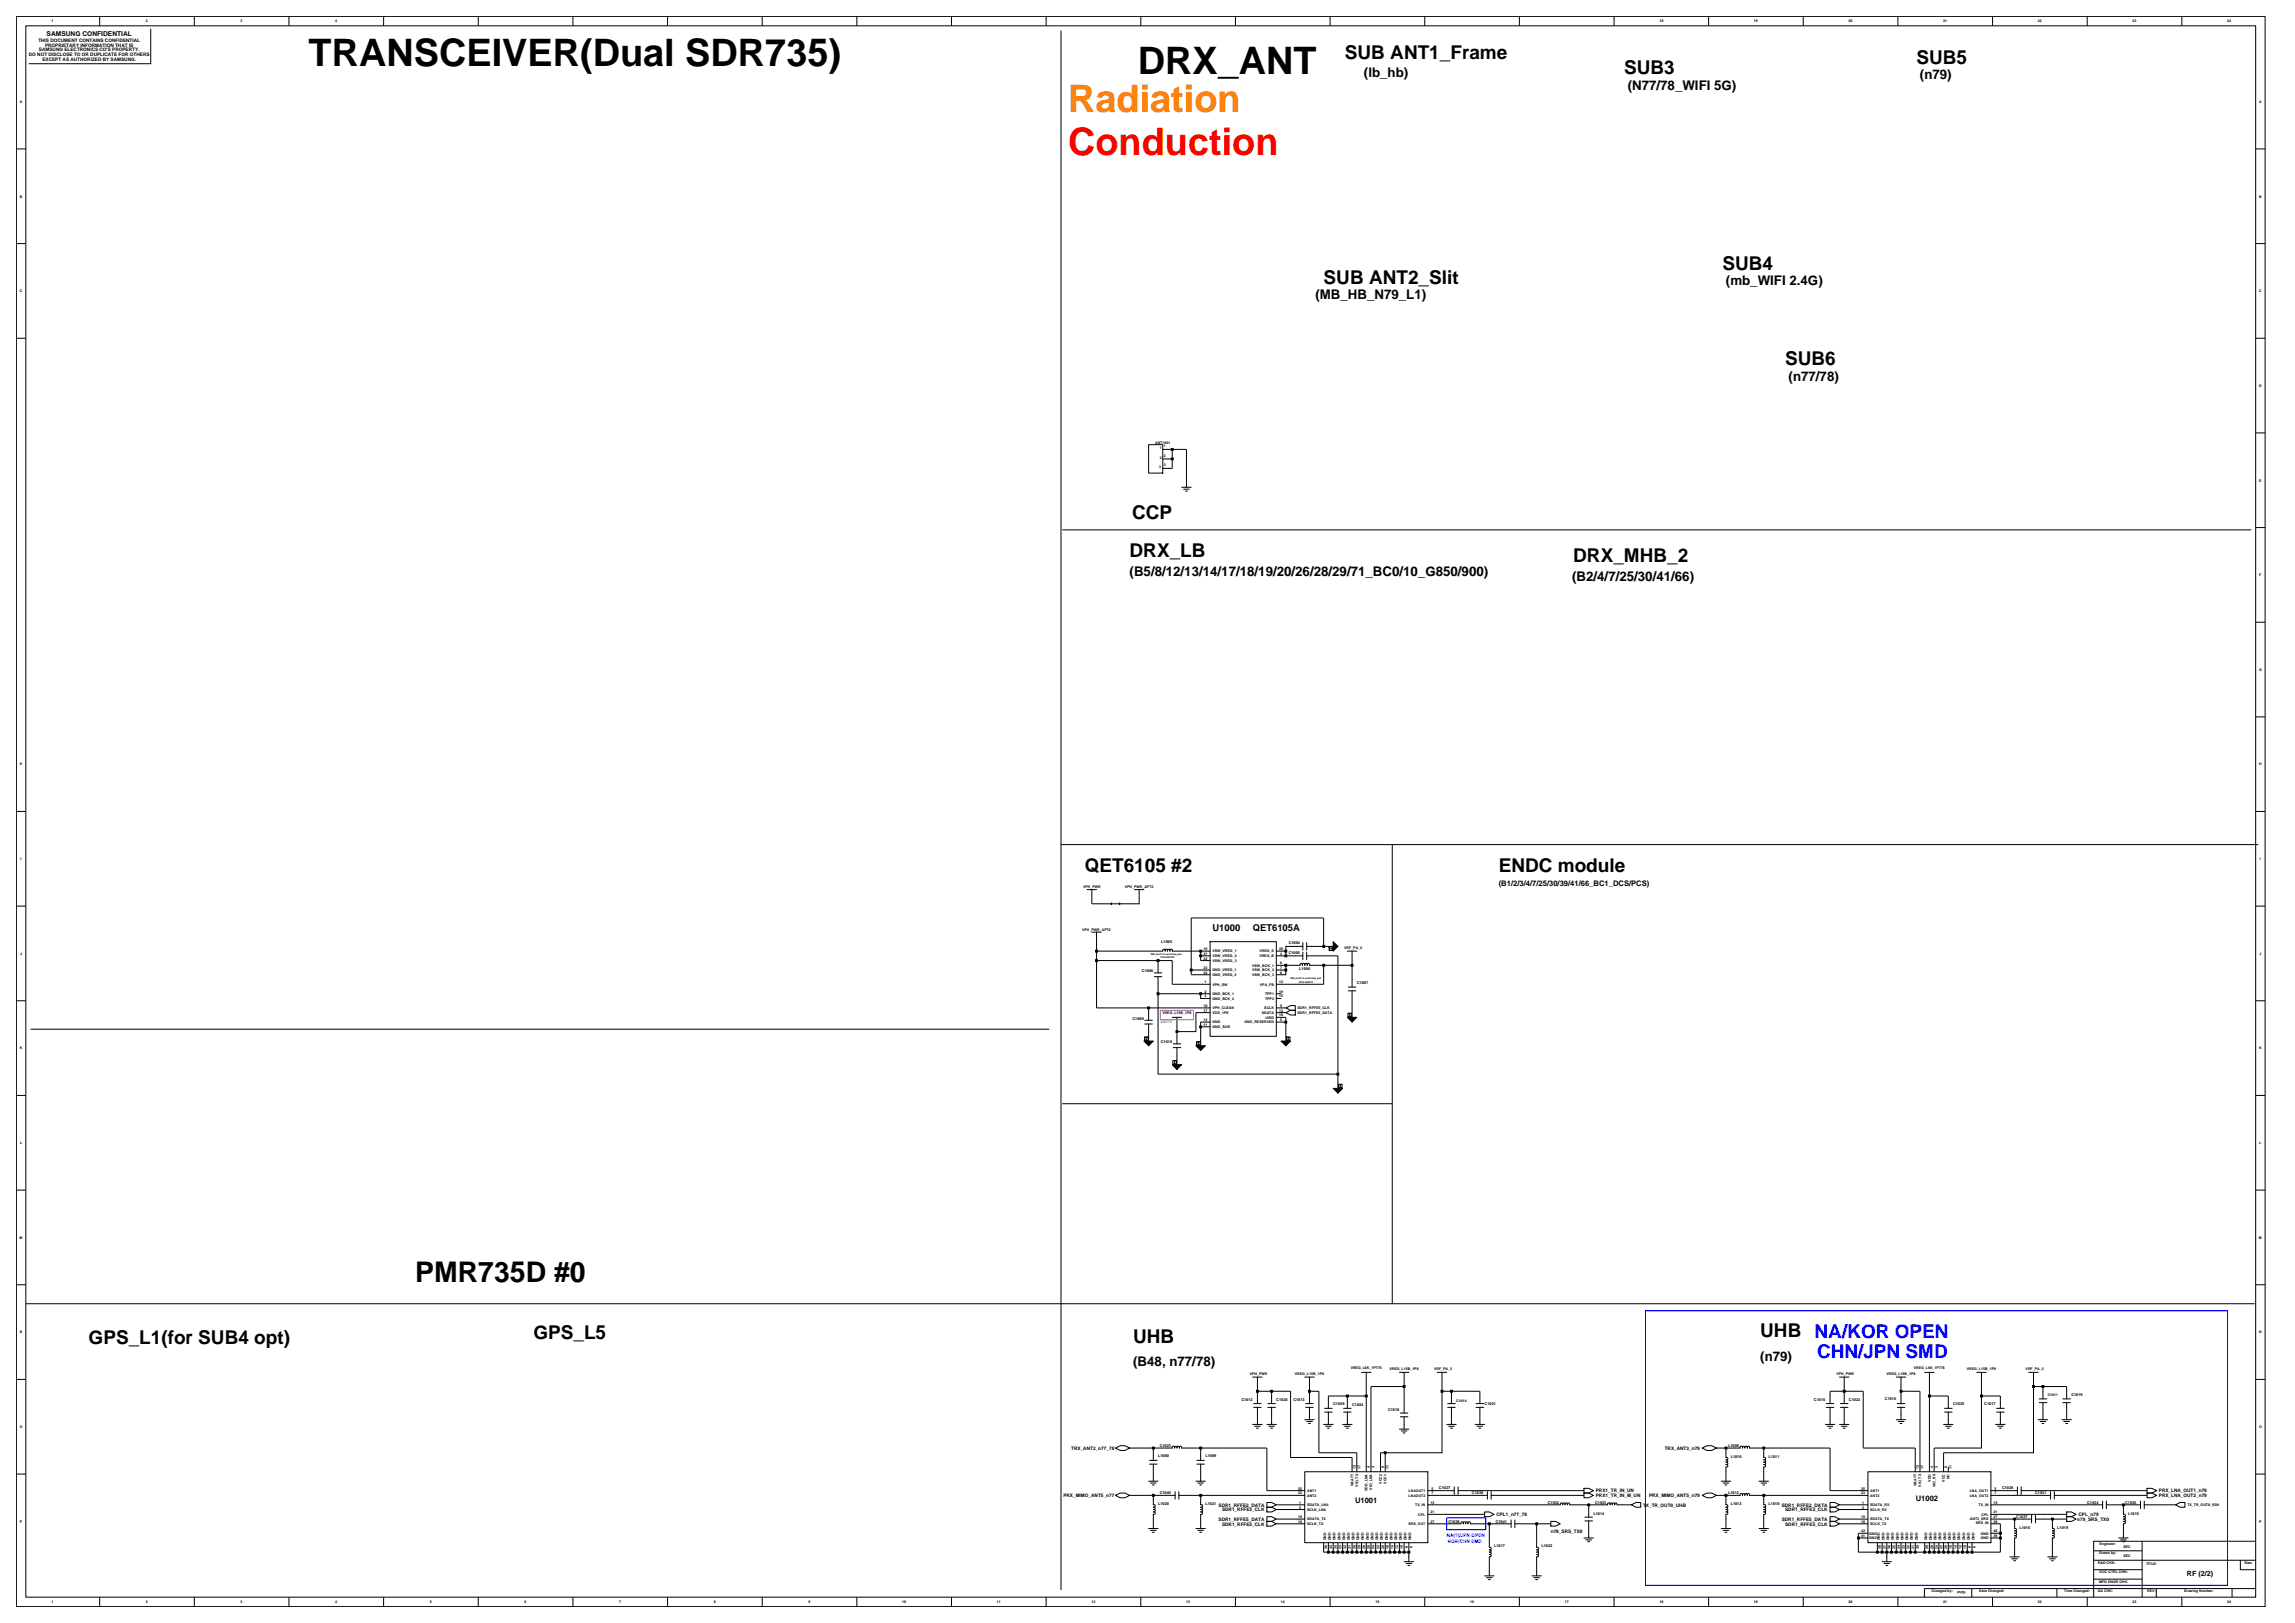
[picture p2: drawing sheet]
<svg xmlns="http://www.w3.org/2000/svg" width="420mm" height="297mm" viewBox="0 0 420 297" stroke-linecap="round" stroke-linejoin="round" font-family="sans-serif">
<defs><g id="words">
<g font-size="6.9">
<text x="56.5" y="12.1">TRANSCEIVER(Dual SDR735)</text>
<text x="208.2" y="13.6">DRX_ANT</text>
</g>
<text font-size="6.9" fill="#ff7f00" x="195.5" y="20.5">Radiation</text>
<text font-size="6.9" fill="#f00" x="195.5" y="28.3">Conduction</text>
<text font-size="5.2" x="76" y="234.7">PMR735D #0</text>
<g font-size="3.5">
<text x="246.1" y="10.8">SUB ANT1_Frame</text>
<text x="350.7" y="11.7">SUB5</text>
<text x="297.2" y="13.6">SUB3</text>
<text x="242.2" y="51.9">SUB ANT2_Slit</text>
<text x="315.2" y="49.3">SUB4</text>
<text x="326.7" y="66.9">SUB6</text>
<text x="207.2" y="95">CCP</text>
<text x="206.7" y="101.9">DRX_LB</text>
<text x="287.9" y="102.8">DRX_MHB_2</text>
<text x="198.5" y="159.5">QET6105 #2</text>
<text x="274.3" y="159.5">ENDC module</text>
<text x="16.2" y="245.9">GPS_L1(for SUB4 opt)</text>
<text x="97.6" y="245.1">GPS_L5</text>
<text x="207.4" y="245.7">UHB</text>
<text x="322.1" y="244.6">UHB NA/KOR OPEN</text>
</g>
<text font-size="3.5" fill="#00f" x="332.5" y="248.5">CHN/JPN SMD</text>
<g font-size="2.4">
<text x="249.6" y="14">(lb_hb)</text>
<text x="297.9" y="16.4">(N77/78_WIFI 5G)</text>
<text x="351.4" y="14.5">(n79)</text>
<text x="315.9" y="52.1">(mb_WIFI 2.4G)</text>
<text x="240.7" y="54.8">(MB_HB_N79_L1)</text>
<text x="327.3" y="69.7">(n77/78)</text>
<text x="206.7" y="105.4">(B5/8/12/13/14/17/18/19/20/26/28/29/71_BC0/10_G850/900)</text>
<text x="287.7" y="106.3">(B2/4/7/25/30/41/66)</text>
<text x="207.4" y="250">(B48, n77/78)</text>
<text x="322.1" y="249">(n79)</text>
</g>
<g font-size="1.7">
<text x="221.9" y="170.3">U1000</text>
<text x="229.3" y="170.3">QET6105A</text>
</g>
<g font-size="1.4">
<text x="274.3" y="162.1">(B1/2/3/4/7/25/30/39/41/66_BC1_DCS/PCS)</text>
<text x="248" y="275">U1001</text>
<text x="350.6" y="274.6">U1002</text>
</g>
<text font-size="1.3" x="400.2" y="288.4">RF (2/2)</text>
<text font-size="1.2" x="8.5" y="6.6">SAMSUNG CONFIDENTIAL</text>
<g font-size=".9">
<text x="5.3" y="10.2">DO NOT DISCLOSE TO OR DUPLICATE FOR OTHERS</text>
<text x="7" y="7.6">THIS DOCUMENT CONTAINS CONFIDENTIAL</text>
<text x="7.1" y="9.4">SAMSUNG ELECTRONICS CO'S PROPERTY.</text>
<text x="7.8" y="11.1">EXCEPT AS AUTHORIZED BY SAMSUNG.</text>
<text x="8.2" y="8.5">PROPRIETARY INFORMATION THAT IS</text>
<text x="196" y="265.3">TRX_ANT2_n77_78</text>
<text x="304.7" y="265.3">TRX_ANT3_n79</text>
<text x="194.6" y="273.9">PRX_MIMO_ANT5_n77</text>
<text x="223" y="275.7">SDR1_RFFE2_DATA</text>
<text x="292" y="273.9">PRX1_TR_IN_M_UN</text>
<text x="292" y="273.1">PRX1_TR_IN_UN</text>
<text x="300.7" y="275.7">TX_TR_OUT0_UHB</text>
<text x="301.8" y="273.9">PRX_MIMO_ANT5_n79</text>
<text x="326.1" y="275.7">SDR1_RFFE2_DATA</text>
<text x="395.1" y="273.9">PRX_LNA_OUT2_n79</text>
<text x="395.1" y="273.1">PRX_LNA_OUT1_n79</text>
<text x="223" y="278.3">SDR1_RFFE5_DATA</text>
<text x="223.6" y="279.1">SDR1_RFFE5_CLK</text>
<text x="223.6" y="276.5">SDR1_RFFE2_CLK</text>
<text x="273.8" y="277.4">CPL1_n77_78</text>
<text x="283.8" y="280.4">n78_SRS_TX0</text>
<text x="326.1" y="278.3">SDR1_RFFE5_DATA</text>
<text x="326.7" y="279.1">SDR1_RFFE5_CLK</text>
<text x="326.7" y="276.5">SDR1_RFFE2_CLK</text>
<text x="380.2" y="278.3">n79_SRS_TX0</text>
<text x="380.4" y="277.4">CPL_n79</text>
</g>
<g font-size=".9" fill="#00f">
<text x="264.8" y="281.2">NA(?)/JPN OPEN</text>
<text x="265" y="282.3">KOR/CHN SMD</text>
</g>
<g font-size=".7">
<text x="9.4" y="4.1">1</text>
<text x="26.7" y="4.1">2</text>
<text x="44" y="4.1">3</text>
<text x="61.4" y="4.1">4</text>
<text x="303.7" y="4.1">18</text>
<text x="321" y="4.1">19</text>
<text x="338.3" y="4.1">20</text>
<text x="355.6" y="4.1">21</text>
<text x="372.9" y="4.1">22</text>
<text x="390.3" y="4.1">23</text>
<text x="407.6" y="4.1">24</text>
<text x="3.6" y="18.8">A</text>
<text x="413.4" y="18.8">A</text>
<text x="3.6" y="36.1">B</text>
<text x="413.4" y="36.1">B</text>
<text x="3.6" y="53.5">C</text>
<text x="413.4" y="53.5">C</text>
<text x="413.4" y="70.8">D</text>
<text x="211.4" y="81.2">ANT1001</text>
<text x="212.3" y="82.2">1</text>
<text x="212.3" y="83.9">2</text>
<text x="213" y="81.8">1</text>
<text x="213" y="83.6">2</text>
<text x="212.1" y="85.6">3</text>
<text x="213" y="85.3">3</text>
<text x="413.4" y="88.1">E</text>
<text x="413.5" y="105.4">F</text>
<text x="413.4" y="122.8">G</text>
<text x="3.6" y="140.1">H</text>
<text x="413.4" y="140.1">H</text>
<text x="3.8" y="157.4">I</text>
<text x="413.6" y="157.4">I</text>
<text x="198.2" y="162.5">VPH_PWR</text>
<text x="205.8" y="162.5">VPH_PWR_APT2</text>
<text x="198" y="170.3">VPH_PWR_APT2</text>
<text x="212.5" y="172.5">L1005</text>
<text x="220.2" y="173.8">16</text>
<text x="234.1" y="173.8">20</text>
<text x="235.8" y="172.8">C1004</text>
<text x="246" y="173.6">VRF_PA_2</text>
<text x="3.7" y="174.7">J</text>
<text x="209" y="177.9">C1006</text>
<text x="220.2" y="177.3">23</text>
<text x="220.2" y="178.2">24</text>
<text x="220.2" y="174.7">21</text>
<text x="220.2" y="175.6">22</text>
<text x="220.4" y="179.9">1</text>
<text x="221.9" y="177.7">GND_VREG_1</text>
<text x="221.9" y="178.6">GND_VREG_2</text>
<text x="221.9" y="174.3">VSW_VREG_1</text>
<text x="221.9" y="175.1">VSW_VREG_2</text>
<text x="221.9" y="176">VSW_VREG_3</text>
<text x="229.2" y="176.9">VSW_BCK_1</text>
<text x="229.2" y="177.7">VSW_BCK_2</text>
<text x="229.2" y="178.6">VSW_BCK_3</text>
<text x="230.5" y="175.1">VREG_B</text>
<text x="230.5" y="174.3">VREG_S</text>
<text x="234.1" y="179.9">12</text>
<text x="234.3" y="174.7">4</text>
<text x="234.3" y="176.4">6</text>
<text x="234.3" y="177.3">7</text>
<text x="234.3" y="178.2">8</text>
<text x="235.8" y="174.5">C1005</text>
<text x="237.8" y="177.6">L1006</text>
<text x="413.5" y="174.7">J</text>
<text x="212.7" y="185.5">VREG_L15B_1P8</text>
<text x="220.2" y="185.1">17</text>
<text x="220.2" y="184.2">10</text>
<text x="220.4" y="182.5">3</text>
<text x="220.4" y="181.6">2</text>
<text x="221.9" y="182.9">GND_BCK_2</text>
<text x="221.9" y="185.5">VDD_1P8</text>
<text x="221.9" y="182.1">GND_BCK_1</text>
<text x="221.9" y="180.3">VPH_SW</text>
<text x="221.9" y="184.7">VPH_CLEAN</text>
<text x="230.6" y="180.3">VPA_FB</text>
<text x="230.9" y="185.5">SDATA</text>
<text x="231.4" y="184.7">SCLK</text>
<text x="231.5" y="182.1">TPP1</text>
<text x="231.5" y="182.9">TPP2</text>
<text x="234.1" y="186">18</text>
<text x="234.1" y="181.6">19</text>
<text x="234.1" y="185.1">14</text>
<text x="234.1" y="182.5">15</text>
<text x="234.3" y="184.2">9</text>
<text x="237.5" y="184.7">SDR1_RFFE5_CLK</text>
<text x="237.5" y="185.5">SDR1_RFFE5_DATA</text>
<text x="248.3" y="180.1">C1007</text>
<text x="207.3" y="186.6">C1009</text>
<text x="212.4" y="190.9">C1010</text>
<text x="220.2" y="187.7">11</text>
<text x="220.2" y="186.8">13</text>
<text x="221.9" y="188.1">GND_SUB</text>
<text x="221.9" y="187.3">GND</text>
<text x="227.7" y="187.3">GND_RESERVED</text>
<text x="231.6" y="186.4">USID</text>
<text x="234.3" y="186.8">5</text>
<text x="3.6" y="192">K</text>
<text x="413.4" y="192">K</text>
<text x="3.7" y="209.3">L</text>
<text x="413.5" y="209.3">L</text>
<text x="3.6" y="226.7">M</text>
<text x="413.4" y="226.7">M</text>
<text x="3.6" y="244">N</text>
<text x="413.4" y="244">N</text>
<text x="228.7" y="251.6">VPH_PWR</text>
<text x="237" y="251.6">VREG_L15B_1P8</text>
<text x="247.2" y="250.5">VREG_L6K_1P776</text>
<text x="254.3" y="250.7">VREG_L15B_1P8</text>
<text x="262.5" y="250.7">VRF_PA_2</text>
<text x="336.1" y="251.6">VPH_PWR</text>
<text x="345.2" y="251.6">VREG_L15B_1P8</text>
<text x="350.2" y="250.5">VREG_L6K_1P776</text>
<text x="360" y="250.7">VREG_L15B_1P8</text>
<text x="370.7" y="250.7">VRF_PA_2</text>
<text x="227.2" y="256.3">C1012</text>
<text x="233.6" y="256.4">C1020</text>
<text x="236.7" y="256.4">C1013</text>
<text x="244" y="257.2">C1039</text>
<text x="247.4" y="257.3">C1024</text>
<text x="266.5" y="256.6">C1014</text>
<text x="271.7" y="257.2">C1021</text>
<text x="332" y="256.3">C1015</text>
<text x="338.4" y="256.3">C1022</text>
<text x="344.9" y="256.1">C1016</text>
<text x="357.4" y="257.2">C1025</text>
<text x="363.1" y="257.2">C1017</text>
<text x="374.7" y="255.4">C1011</text>
<text x="379.1" y="255.4">C1019</text>
<text x="3.6" y="261.3">O</text>
<text x="254" y="258.1">C1018</text>
<text x="413.4" y="261.3">O</text>
<text x="211.9" y="266.7">L1000</text>
<text x="212.2" y="264.8">C1023</text>
<text x="220.6" y="266.7">L1009</text>
<text x="248.1" y="268.8" transform="rotate(-90 248.1 268.8)">13</text>
<text x="249" y="268.8" transform="rotate(-90 249 268.8)">17</text>
<text x="250.7" y="268.6" transform="rotate(-90 250.7 268.6)">4</text>
<text x="251.6" y="268.6" transform="rotate(-90 251.6 268.6)">3</text>
<text x="253.3" y="268.6" transform="rotate(-90 253.3 268.6)">9</text>
<text x="254.2" y="268.8" transform="rotate(-90 254.2 268.8)">11</text>
<text x="316.2" y="264.8">L1008</text>
<text x="316.7" y="266.8">L1010</text>
<text x="323.7" y="266.8">L1011</text>
<text x="351.2" y="268.8" transform="rotate(-90 351.2 268.8)">13</text>
<text x="352" y="268.8" transform="rotate(-90 352 268.8)">17</text>
<text x="353.8" y="268.6" transform="rotate(-90 353.8 268.6)">4</text>
<text x="354.6" y="268.6" transform="rotate(-90 354.6 268.6)">3</text>
<text x="356.4" y="268.6" transform="rotate(-90 356.4 268.6)">9</text>
<text x="357.2" y="268.8" transform="rotate(-90 357.2 268.8)">11</text>
<text x="211.9" y="275.4">L1020</text>
<text x="212.2" y="273.4">C1040</text>
<text x="220.6" y="275.4">L1021</text>
<text x="237.6" y="272.6">25</text>
<text x="237.6" y="273.4">23</text>
<text x="237.7" y="275.2">1</text>
<text x="239.2" y="273.9">ANT2</text>
<text x="239.2" y="273">ANT1</text>
<text x="239.2" y="275.6">SDATA_LNA</text>
<text x="247.7" y="271.9" transform="rotate(-90 247.7 271.9)">VBATT</text>
<text x="248.5" y="272.1" transform="rotate(-90 248.5 272.1)">VIO_TX</text>
<text x="250.3" y="272.8" transform="rotate(-90 250.3 272.8)">VDD_LNA</text>
<text x="251.1" y="272.6" transform="rotate(-90 251.1 272.6)">VIO_LNA</text>
<text x="252.9" y="271.5" transform="rotate(-90 252.9 271.5)">VCC2</text>
<text x="253.7" y="271.5" transform="rotate(-90 253.7 271.5)">VCC1</text>
<text x="257.8" y="273">LNAOUT1</text>
<text x="257.8" y="273.9">LNAOUT2</text>
<text x="259" y="275.6">TX_IN</text>
<text x="261.8" y="275.2">15</text>
<text x="262" y="272.6">5</text>
<text x="262" y="273.4">7</text>
<text x="263.3" y="272.6">C1027</text>
<text x="269.4" y="273.4">C1030</text>
<text x="283.2" y="275.1">C1032</text>
<text x="291.9" y="275.1">C1033</text>
<text x="316.2" y="273.4">L1012</text>
<text x="316.7" y="275.4">L1013</text>
<text x="323.7" y="275.4">L1018</text>
<text x="340.6" y="272.6">25</text>
<text x="340.6" y="273.4">23</text>
<text x="340.8" y="275.2">1</text>
<text x="342.3" y="273.9">ANT2</text>
<text x="342.3" y="273">ANT1</text>
<text x="342.3" y="275.6">SDATA_RX</text>
<text x="350.7" y="271.9" transform="rotate(-90 350.7 271.9)">VBATT</text>
<text x="351.6" y="272.1" transform="rotate(-90 351.6 272.1)">VIO_TX</text>
<text x="353.3" y="271.1" transform="rotate(-90 353.3 271.1)">VDD</text>
<text x="354.2" y="272.1" transform="rotate(-90 354.2 272.1)">VIO_RX</text>
<text x="355.9" y="271.1" transform="rotate(-90 355.9 271.1)">VCC</text>
<text x="356.8" y="270.7" transform="rotate(-90 356.8 270.7)">NC</text>
<text x="360.5" y="273">LNA_OUT1</text>
<text x="360.5" y="273.9">LNA_OUT2</text>
<text x="362.1" y="275.6">TX_IN</text>
<text x="364.9" y="275.2">15</text>
<text x="365" y="272.6">5</text>
<text x="365" y="273.4">7</text>
<text x="366.4" y="272.6">C1028</text>
<text x="372.4" y="273.4">C1031</text>
<text x="382" y="275.1">C1034</text>
<text x="388.9" y="275.1">C1035</text>
<text x="400.3" y="275.6">TX_TR_OUT0_5GH</text>
<text x="3.6" y="278.6">P</text>
<text x="237.6" y="278.6">18</text>
<text x="237.6" y="277.8">19</text>
<text x="237.7" y="276">2</text>
<text x="239.2" y="278.2">SDATA_TX</text>
<text x="239.2" y="276.5">SCLK_LNA</text>
<text x="239.2" y="279.1">SCLK_TX</text>
<text x="242.7" y="281.9" transform="rotate(-90 242.7 281.9)">GND</text>
<text x="243.6" y="281.9" transform="rotate(-90 243.6 281.9)">GND</text>
<text x="244.4" y="281.9" transform="rotate(-90 244.4 281.9)">GND</text>
<text x="245.3" y="281.9" transform="rotate(-90 245.3 281.9)">GND</text>
<text x="246.2" y="281.9" transform="rotate(-90 246.2 281.9)">GND</text>
<text x="247" y="281.9" transform="rotate(-90 247 281.9)">GND</text>
<text x="247.9" y="281.9" transform="rotate(-90 247.9 281.9)">GND</text>
<text x="248.7" y="281.9" transform="rotate(-90 248.7 281.9)">GND</text>
<text x="249.6" y="281.9" transform="rotate(-90 249.6 281.9)">GND</text>
<text x="250.5" y="281.9" transform="rotate(-90 250.5 281.9)">GND</text>
<text x="251.4" y="281.9" transform="rotate(-90 251.4 281.9)">GND</text>
<text x="252.2" y="281.9" transform="rotate(-90 252.2 281.9)">GND</text>
<text x="253.1" y="281.9" transform="rotate(-90 253.1 281.9)">GND</text>
<text x="254" y="281.9" transform="rotate(-90 254 281.9)">GND</text>
<text x="254.8" y="281.9" transform="rotate(-90 254.8 281.9)">GND</text>
<text x="255.7" y="281.9" transform="rotate(-90 255.7 281.9)">GND</text>
<text x="256.5" y="281.9" transform="rotate(-90 256.5 281.9)">GND</text>
<text x="257.4" y="281.9" transform="rotate(-90 257.4 281.9)">GND</text>
<text x="257.8" y="279.1">SRS_OUT</text>
<text x="258.3" y="281.9" transform="rotate(-90 258.3 281.9)">GND</text>
<text x="259.6" y="277.3">CPL</text>
<text x="261.8" y="278.6">27</text>
<text x="261.8" y="276.9">21</text>
<text x="265.1" y="278.6">C1038</text>
<text x="273.7" y="278.6">C1041</text>
<text x="291.6" y="277.2">L1014</text>
<text x="340.6" y="281.2">41</text>
<text x="340.6" y="280.4">42</text>
<text x="340.6" y="278.6">18</text>
<text x="340.6" y="277.8">19</text>
<text x="340.8" y="276">2</text>
<text x="342.1" y="281.7">GND</text>
<text x="342.1" y="280.8">GND</text>
<text x="342.3" y="278.2">SDATA_TX</text>
<text x="342.3" y="276.5">SCLK_RX</text>
<text x="342.3" y="279.1">SCLK_TX</text>
<text x="344" y="281.9" transform="rotate(-90 344 281.9)">GND</text>
<text x="344.9" y="281.9" transform="rotate(-90 344.9 281.9)">GND</text>
<text x="345.7" y="281.9" transform="rotate(-90 345.7 281.9)">GND</text>
<text x="346.6" y="281.9" transform="rotate(-90 346.6 281.9)">GND</text>
<text x="347.5" y="281.9" transform="rotate(-90 347.5 281.9)">GND</text>
<text x="348.4" y="281.9" transform="rotate(-90 348.4 281.9)">GND</text>
<text x="349.2" y="281.9" transform="rotate(-90 349.2 281.9)">GND</text>
<text x="350.1" y="281.9" transform="rotate(-90 350.1 281.9)">GND</text>
<text x="350.9" y="281.9" transform="rotate(-90 350.9 281.9)">GND</text>
<text x="352.7" y="281.9" transform="rotate(-90 352.7 281.9)">GND</text>
<text x="353.5" y="281.9" transform="rotate(-90 353.5 281.9)">GND</text>
<text x="354.4" y="281.9" transform="rotate(-90 354.4 281.9)">GND</text>
<text x="355.3" y="281.9" transform="rotate(-90 355.3 281.9)">GND</text>
<text x="356.1" y="281.9" transform="rotate(-90 356.1 281.9)">GND</text>
<text x="357" y="281.9" transform="rotate(-90 357 281.9)">GND</text>
<text x="357.9" y="281.9" transform="rotate(-90 357.9 281.9)">GND</text>
<text x="358.7" y="281.9" transform="rotate(-90 358.7 281.9)">GND</text>
<text x="359.6" y="281.9" transform="rotate(-90 359.6 281.9)">GND</text>
<text x="360.5" y="281.9" transform="rotate(-90 360.5 281.9)">GND</text>
<text x="360.5" y="278.2">ANT3_SRS</text>
<text x="361.3" y="281.9" transform="rotate(-90 361.3 281.9)">GND</text>
<text x="361.6" y="278.8">SRS_IN</text>
<text x="362.5" y="280.8">GND</text>
<text x="362.5" y="281.7">GND</text>
<text x="362.6" y="277.3">CPL</text>
<text x="364.9" y="280.4">40</text>
<text x="364.9" y="281.2">39</text>
<text x="364.9" y="277.8">27</text>
<text x="364.9" y="278.6">29</text>
<text x="364.9" y="276.9">21</text>
<text x="369" y="277.7">C1037</text>
<text x="369.6" y="279.7">L1016</text>
<text x="376.5" y="279.7">L1019</text>
<text x="389.5" y="277.2">L1015</text>
<text x="413.4" y="278.6">P</text>
<text x="242.9" y="283.5" transform="rotate(-90 242.9 283.5)">36</text>
<text x="243.8" y="283.5" transform="rotate(-90 243.8 283.5)">35</text>
<text x="244.6" y="283.5" transform="rotate(-90 244.6 283.5)">34</text>
<text x="245.5" y="283.5" transform="rotate(-90 245.5 283.5)">33</text>
<text x="246.4" y="283.5" transform="rotate(-90 246.4 283.5)">32</text>
<text x="247.2" y="283.5" transform="rotate(-90 247.2 283.5)">31</text>
<text x="248.1" y="283.5" transform="rotate(-90 248.1 283.5)">30</text>
<text x="249" y="283.5" transform="rotate(-90 249 283.5)">29</text>
<text x="249.8" y="283.5" transform="rotate(-90 249.8 283.5)">28</text>
<text x="250.7" y="283.5" transform="rotate(-90 250.7 283.5)">26</text>
<text x="251.6" y="283.5" transform="rotate(-90 251.6 283.5)">24</text>
<text x="252.4" y="283.5" transform="rotate(-90 252.4 283.5)">22</text>
<text x="253.3" y="283.5" transform="rotate(-90 253.3 283.5)">20</text>
<text x="254.2" y="283.5" transform="rotate(-90 254.2 283.5)">16</text>
<text x="255" y="283.5" transform="rotate(-90 255 283.5)">14</text>
<text x="255.9" y="283.5" transform="rotate(-90 255.9 283.5)">12</text>
<text x="256.8" y="283.5" transform="rotate(-90 256.8 283.5)">10</text>
<text x="257.6" y="283.3" transform="rotate(-90 257.6 283.3)">8</text>
<text x="258.5" y="283.3" transform="rotate(-90 258.5 283.3)">6</text>
<text x="273.4" y="283.2">L1017</text>
<text x="282.1" y="283.2">L1022</text>
<text x="344.2" y="283.5" transform="rotate(-90 344.2 283.5)">38</text>
<text x="345.1" y="283.5" transform="rotate(-90 345.1 283.5)">37</text>
<text x="346" y="283.5" transform="rotate(-90 346 283.5)">36</text>
<text x="346.8" y="283.5" transform="rotate(-90 346.8 283.5)">35</text>
<text x="347.7" y="283.5" transform="rotate(-90 347.7 283.5)">34</text>
<text x="348.6" y="283.5" transform="rotate(-90 348.6 283.5)">33</text>
<text x="349.4" y="283.5" transform="rotate(-90 349.4 283.5)">32</text>
<text x="350.3" y="283.5" transform="rotate(-90 350.3 283.5)">31</text>
<text x="351.2" y="283.5" transform="rotate(-90 351.2 283.5)">30</text>
<text x="352.9" y="283.5" transform="rotate(-90 352.9 283.5)">28</text>
<text x="353.8" y="283.5" transform="rotate(-90 353.8 283.5)">26</text>
<text x="354.6" y="283.5" transform="rotate(-90 354.6 283.5)">24</text>
<text x="355.5" y="283.5" transform="rotate(-90 355.5 283.5)">22</text>
<text x="356.4" y="283.5" transform="rotate(-90 356.4 283.5)">20</text>
<text x="357.2" y="283.5" transform="rotate(-90 357.2 283.5)">16</text>
<text x="358.1" y="283.5" transform="rotate(-90 358.1 283.5)">14</text>
<text x="359" y="283.5" transform="rotate(-90 359 283.5)">12</text>
<text x="359.8" y="283.5" transform="rotate(-90 359.8 283.5)">10</text>
<text x="360.7" y="283.3" transform="rotate(-90 360.7 283.3)">8</text>
<text x="361.5" y="283.3" transform="rotate(-90 361.5 283.3)">6</text>
<text x="383.9" y="286.2">R&amp;D CHK:</text>
<text x="384.2" y="284.4">Drawn by:</text>
<text x="384.2" y="287.9">DOC CTRL CHK:</text>
<text x="384.2" y="282.7">Engineer:</text>
<text x="388.6" y="283.2">SEC</text>
<text x="388.6" y="284.9">SEC</text>
<text x="392.7" y="286.4">TITLE:</text>
<text x="410.8" y="286.2">Size:</text>
<text x="9.4" y="293.4">1</text>
<text x="26.7" y="293.4">2</text>
<text x="44" y="293.4">3</text>
<text x="61.4" y="293.4">4</text>
<text x="78.7" y="293.4">5</text>
<text x="96" y="293.4">6</text>
<text x="113.3" y="293.4">7</text>
<text x="130.6" y="293.4">8</text>
<text x="148" y="293.4">9</text>
<text x="165.1" y="293.4">10</text>
<text x="182.4" y="293.4">11</text>
<text x="199.8" y="293.4">12</text>
<text x="217.1" y="293.4">13</text>
<text x="234.4" y="293.4">14</text>
<text x="251.7" y="293.4">15</text>
<text x="269" y="293.4">16</text>
<text x="286.4" y="293.4">17</text>
<text x="303.7" y="293.4">18</text>
<text x="321" y="293.4">19</text>
<text x="338.3" y="293.4">20</text>
<text x="353.4" y="291.4">Changed by:</text>
<text x="355.6" y="293.4">21</text>
<text x="359.7" y="291.2" transform="rotate(-180 359.7 291.2)">92nd</text>
<text x="362.2" y="291.4">Date Changed:</text>
<text x="372.9" y="293.4">22</text>
<text x="377.8" y="291.4">Time Changed:</text>
<text x="383.9" y="291.4">QA CHK:</text>
<text x="384.2" y="289.6">MFG ENGR CHK:</text>
<text x="390.3" y="293.4">23</text>
<text x="393" y="291.4">REV:</text>
<text x="399.7" y="291.4">Drawing Number:</text>
<text x="407.6" y="293.4">24</text>
</g>
<text font-size=".7" fill="#9f5f9f" x="212.4" y="187.3">220719</text>
<g font-size=".4">
<text x="210.6" y="174.7">IND pin#1 to switching pad</text>
<text x="212.4" y="175.3">2703-005705</text>
<text x="236.2" y="179.2">IND pin#1 to switching pad</text>
<text x="237.7" y="179.9">2703-005575</text>
</g>
</g></defs>
<!-- layer: MFD Layer /idea/tmp/Extended-Print.segaasa.kim.sheet1.3.mfd -->
<g fill="none" stroke="#000" stroke-width=".18">
<path d="M3 3h411.5v291h-411.5zM4.7 4.7h408.1v287.6h-408.1zM18.2 3v1.7M27.6 5.3v6.4h-22.3M35.6 3v1.7M52.9 3v1.7M70.2 3v1.7M87.5 3v1.7M104.8 3v1.7M122.2 3v1.7M139.5 3v1.7M156.8 3v1.7"/>
<path d="M174.1 3v1.7M191.5 3v1.7M194.2 5.6v285.4M208.8 3v1.7M226.1 3v1.7M243.4 3v1.7M260.7 3v1.7M278.1 3v1.7M295.4 3v1.7M312.7 3v1.7M330 3v1.7M347.3 3v1.7"/>
<path d="M364.6 3v1.7M382 3v1.7M399.3 3v1.7M3 27.3h1.7M412.8 27.3h1.7M3 44.6h1.7M412.8 44.6h1.7M3 61.9h1.7M412.8 61.9h1.7M412.8 79.2h1.7M194.4 97h217.6M210.2 81.4h2.6v5.2h-2.6z"/>
<path d="M212.8 82.2h4.3v7M212.8 84h1.7M214.5 82.2v3.5h-1.7M216.3 89.2h1.7M216.6 89.5h1M217 89.9h.3M412.8 96.5h1.7M412.8 113.9h1.7M412.8 131.2h1.7M3 148.5h1.7M194.2 154.6h219.1M254.8 154.6v84"/>
<path d="M412.8 148.5h1.7M3 165.8h1.7M198.9 162.8h1.8M199.8 162.8v2.6h8.7v-2.6M199.8 170.6h1.7M200.7 174h12.1l.1-.3 .4 .2-.1 .1v-.2l.2-.1h.2l.1 .3 .1-.3 .3 .2v.1v-.2l.1-.1 .4 .2-.1 .1h7M200.7 170.6v13.8h20.8M200.7 175.8h13.8v4.3h7M203.4 165.2l-.1 .2 .1 .2M204.8 165.2l.2 .2-.2 .2M207.6 162.8h1.7M211.2 178.7h1.4"/>
<path d="M211.2 178h1.4M211.9 178.7v3.1h7.8M211.9 175.8v2.2M218 177.5h3.5M219.7 174v1.8h1.8M219.7 174.9h1.8M221.5 172.3h12.1v17.3h-12.1zM221.5 172.3h.1M233.6 176.6h4.3l.2-.3h.1l.1 .3 .2-.3h.2l.1 .3 .1-.3h.2l.1 .3 .2-.3h.1l.1 .3h7.8M233.6 174h1.7M233.6 174.9h1.7M233.6 177.5h1.7"/>
<path d="M235.3 177.5v.9h-1.7M235.3 174v.9h3.1M235.3 176.6v.9M238.4 173.2h-3.1v.8M238.4 172.5v1.4M238.4 174.2v1.4M239.1 173.2h4.9M239.1 172.5v1.4M239.1 174.2v1.4M239.1 174.9h5.7v24.3M242.2 173.2v-5.2h-24.2v10.4h3.5M242.2 176.6v3.5h-8.6"/>
<path d="M243.2 173.3h.7v.6h-.7zM243.3 173.5v.2M243.3 173.6h.5M243.8 173.5v.2M246.6 174h1.7M247.4 174v6.6M412.8 165.8h1.7M3 183.1h1.7M5.6 188.3h186.4M209.4 189.7h.7v.7h-.7zM209.5 187.4h1.4M209.5 186.7h1.4"/>
<path d="M209.7 189.8h.2M209.7 190.3h.2M209.8 189.8v.5M210.2 184.4v2.3M210.2 187.4v3.1M211.9 181.8v14.8h32.9M214.5 186.2h1.8M214.6 194.1h.7v.6h-.7zM214.7 191.7h1.4M214.7 191h1.4M214.9 194.2h.2M214.9 194.6h.2"/>
<path d="M215 194.2v.4M215.4 188.8v2.2M215.4 191.7v3.1M219 190.6h.6v.7h-.6zM219.2 190.7h.2M219.2 191.2h.2M219.3 190.7v.5M219.7 181.8v.9h1.8M219.7 181.8h1.8M219.7 187.9h1.8M221.5 185.3h-2.6v3.5h-3.5v-2.6M221.5 187h-1.8v4.4"/>
<path d="M233.6 186.2h1.7v4.3M233.6 184.4h1.7M233.6 181.8h.8M233.6 182.7h.8M233.6 185.3h1.7M233.6 187h1.7M235.3 185.3l.9-.4h.8v.8h-.8zM235.3 184.4l.9-.4h.8v.9h-.8zM235.4 189.7h.7v.7h-.7zM235.6 189.8h.2M235.6 190.3h.2M235.7 189.8v.5"/>
<path d="M245 198.4h.6v.7h-.6zM245.2 198.5h.2M245.2 198.9h.2M245.3 198.5v.4M246.7 185.4h.6v.7h-.6zM246.8 181.3h1.3M246.8 180.6h1.3M246.9 185.5h.2M246.9 185.9h.2M247 185.5v.4M247.4 181.3v4.9M412.8 183.1h1.7"/>
<path d="M3 200.4h1.7M3 217.8h1.7M194.4 202h60.4M412.8 200.4h1.7M412.8 217.8h1.7M3 235.1h1.7M4.7 238.6h407.9M412.8 235.1h1.7M3 252.4h1.7M229.3 252h1.7M229.4 257.5h1.4M229.4 256.8h1.4"/>
<path d="M230.1 254.6h6.1v12.1h11.2v2.6M230.1 252v4.8M230.1 257.5v3.1M232 257.5h1.4M232 256.8h1.4M232.7 254.6v2.2M232.7 257.5v3.1M238.8 259.8h1.7M238.8 252h1.7M239 257.5h1.3M239 256.8h1.3M239.6 252v4.8"/>
<path d="M239.6 257.5v2.3M239.6 254.6h1.8v11.2h6.9v3.5M242.4 257.7h1.4M242.4 258.4h1.4M243.1 258.4v2.2M245.9 257.7h1.4M245.9 258.4h1.4M246.6 255.4v2.3M246.6 258.4v2.2M249.2 251.1h1.7M250 255.4h-6.9v2.3M250 251.1v18.2"/>
<path d="M256.1 251.1h1.7M256.3 258.6h1.4M256.3 259.3h1.4M257 253.7h-6.1v15.6M257 251.1v7.5M257 259.3v2.2M263 251.1h1.8M263.9 254.6v11.2h-10.4M263.9 254.6h6.9v2.2M263.9 251.1v3.5M264.9 257.5h1.4M264.9 256.8h1.4"/>
<path d="M265.6 254.6v2.2M265.6 257.5v3.1M270.1 257.5h1.4M270.1 256.8h1.4M270.8 257.5v3.1M334.2 256.8h1.4M334.2 257.5h1.4M334.9 257.5v3.1M336.6 252h1.8M336.8 257.5h1.4M336.8 256.8h1.4M337.5 252v2.6h3.5v10.4h9.5v4.3"/>
<path d="M337.5 256.8v-2.2h-2.6v2.2M337.5 257.5v3.1M347 259.8h1.8M347 252h1.8M347.2 257.5h1.4M347.2 256.8h1.4M347.9 252v4.8M347.9 257.5v2.3M347.9 254.6h3.5v14.7M352.2 251.1h1.8M353.1 251.1v4.3h3.5v2.3M353.1 255.4v13.9"/>
<path d="M355.9 257.7h1.4M355.9 258.4h1.4M356.6 258.4v2.2M361.8 251.1h1.7M362.6 255.4v9.6h-8.6v4.3M362.6 251.1v4.3h3.5v2.3M365.4 258.4h1.4M365.4 257.7h1.4M366.1 258.4v2.2M371.3 251.1h1.7M372.1 253.7v12.1h-16.4v3.5M372.1 251.1v2.6h1.8"/>
<path d="M373 259.8h1.7M373.2 256h1.4M373.2 256.7h1.4M373.9 253.7h4.3v2.3M373.9 253.7v2.3M373.9 256.7v3.1M377.3 259.8h1.8M377.5 256.7h1.4M377.5 256h1.4M378.2 256.7v3.1M412.8 252.4h1.7M3 269.7h1.7"/>
<path d="M204.1 273.6l.9-.4h.9l.8 .4-.8 .5h-.9zM204.1 265l.9-.5h.9l.8 .5-.8 .4h-.9zM206.7 265h7.8M206.7 273.6h8.4M210.2 279.7h1.7M210.2 271h1.7M210.4 267.9h1.4M210.4 267.2h1.4M210.5 271.4h1.1M210.9 271.7h.3M211.1 275.4l.3 .1v.2l-.3 .1 .3 .1-.2 .3h-.1l.3 .2-.1 .3h-.2l.3 .1-.1 .3h-.2v2.6M211.1 265v2.2"/>
<path d="M211.1 267.9v3.1M211.1 273.6v1.8M214.5 265l.2-.4h.2l.1 .4M215 265l.1-.4 .2 .1 .1 .3 .1-.4h.2l.1 .4M215.1 272.9v1.4M215.7 273.6h23.1M215.7 272.9v1.4M215.8 265l.2-.4 .1 .1 .1 .3M216.3 265h3.4M218.9 271h1.7M218.9 279.7h1.7M219 267.9h1.4"/>
<path d="M219 267.2h1.4M219.2 271.4h1M219.6 271.7h.3M219.7 275.4l.4 .1v.2l-.4 .1 .4 .1-.2 .3h-.2l.4 .2-.2 .3h-.2l.4 .1-.2 .3h-.2v2.6M219.7 265h12.1v7.8h7M219.7 265v2.2M219.7 267.9v3.1M219.7 273.6v1.8M229.3 260.6h1.7M229.6 261h1M229.9 261.3h.4M231.8 274.9h.9l.9 .5-.9 .4h-.9z"/>
<path d="M231.8 278.4h.9l.9 .4-.9 .5h-.9zM231.8 275.8h.9l.9 .4-.9 .5h-.9zM231.8 277.5h.9l.9 .5-.9 .4h-.9zM231.8 260.6h1.8M232.2 261h1M232.5 261.3h.4M233.6 275.4h5.2M233.6 278.8h5.2M233.6 276.2h5.2M233.6 278h5.2M238.8 269.3h22.5v13h-22.5zM239.1 260.1h1.1"/>
<path d="M239.5 260.5h.3M242.2 260.6h1.8M242.6 261h1M242.9 261.3h.4M245.7 260.6h1.7M246 261h1.1M246.4 261.3h.4M253.5 265.8v3.5M253.5 265.8h-.9v3.5M256.1 261.5h1.7M256.5 261.8h1M256.8 262.2h.3"/>
<path d="M261.2 269.3h.1M261.3 275.4h24.2l.2-.4h.2l.1 .4 .1-.4h.2l.1 .4 .2-.4h.1l.2 .4 .1-.4h.2l.1 .4h6.9l.2-.4h.1l.1 .4v-.2l.4-.2 .1 .4 .1-.4h.2l.1 .4 .1-.4h.2l.1 .4h2.6M261.3 278.8h6.1l.1-.3 .3 .2v.1v-.2l.1-.1 .3 .1v.2M261.3 272.8h4.8M261.3 273.6h10.9M261.3 277.1h10.4M264.8 260.6h1.7M265.1 261h1M265.4 261.3h.4M266.1 272.1v1.4M266.8 272.8h23.1M266.8 272.1v1.4"/>
<path d="M268.2 278.8l.2-.3 .3 .2v.1v-.2l.1-.1 .3 .1v.2h7.4M270 260.6h1.7M270.3 261h1M270.7 261.3h.3M271.7 276.7h.9l.8 .4-.8 .4h-.9zM272.2 272.9v1.4M272.6 278.8v4.3l.3 .2v.2l-.3 .1 .3 .1-.2 .3h-.1h.2l.1 .3-.3 .2M272.9 273.6h17M272.9 272.9v1.4M276.5 278.1v1.4M277.2 278.8h6.6M277.2 278.1v1.4"/>
<path d="M281.2 278.8v4.4M283.8 278.4h.9l.8 .4-.8 .5h-.9zM289.9 272.3h.8l.9 .5-.9 .4h-.8zM289.9 273.2h.8l.9 .4-.9 .5h-.8zM290.1 278.3h1.3M290.1 277.6h1.3M290.7 275.4v2.2M290.7 278.3v3.1M298.5 275.4l.9-.5h.9v.9h-.9zM311.5 273.6l.9-.4h.8l.9 .4-.9 .5h-.8zM311.5 265l.9-.5h.8l.9 .5-.9 .4h-.8zM314.1 265h4.4"/>
<path d="M314.1 273.6h4.4M315 279.7h1.7M315 271h1.7M315.3 271.4h1.1M315.7 271.7h.3M315.9 275.4l.3 .1v.2l-.3 .1 .3 .1-.2 .3h-.1l.3 .2-.1 .3h-.2l.3 .1v.2l-.3 .1v2.6M315.9 265v1.7l.3 .1v.2l-.3 .1 .3 .2-.2 .3h-.1l.3 .1-.1 .3h-.2l.3 .1v.2l-.3 .1v2.6M315.9 273.6v1.8M318.5 265l.1-.4 .3 .2v.2M318.5 273.6l.1-.3h.2l.1 .3v-.2l.3-.1 .1 .3 .2-.3h.2l.1 .3 .1-.3h.2l.1 .3h21.6M318.9 265l.1-.4 .2 .1 .1 .3 .2-.4 .3 .2v.2M319.8 265l.1-.4 .2 .1 .1 .3"/>
<path d="M320.2 265h14.7v7.8h6.9M321.9 279.7h1.8M321.9 271h1.8M322.3 271.4h1M322.6 271.7h.4M322.8 275.4l.3 .1v.2l-.3 .1h.2l.1 .2-.1 .3-.2-.1M322.8 276.2l.3 .2v.1l-.3 .2 .3 .1v.2l-.3 .1v2.6M322.8 265v1.7l.3 .1v.2l-.3 .1h.2l.1 .2-.1 .3h-.2l.3 .1-.1 .3h-.2l.3 .1v.2l-.3 .1v2.6M322.8 273.6v1.8M334 260.6h1.8M334.4 261h1M334.7 261.3h.4"/>
<path d="M334.9 275.8h.9l.8 .4-.8 .5h-.9zM334.9 278.4h.9l.8 .4-.8 .5h-.9zM334.9 277.5h.9l.8 .5-.8 .4h-.9zM334.9 274.9h.9l.8 .5-.8 .4h-.9zM336.6 275.4h5.2M336.6 278.8h5.2M336.6 276.2h5.2M336.6 278h5.2M336.6 260.6h1.8M337 261h1M337.3 261.3h.4M341.8 269.3h22.5v13h-22.5z"/>
<path d="M347.4 260.1h1M347.7 260.5h.4M355.7 260.6h1.7M356 261h1.1M356.4 261.3h.3M356.6 268.4v.9M364.3 269.3h.1M364.3 275.4h20.5M364.3 278.8h1.8v5.2h-13.9M364.3 272.8h4.9M364.3 273.6h11M364.3 278h7.5"/>
<path d="M364.3 277.1h13.9M365.2 260.6h1.7M365.6 261h1M365.9 261.3h.4M368.7 278v1.7M368.7 279.7l.3 .1-.1 .3h-.2M369.2 272.1v1.4M369.9 272.8h23M369.9 272.1v1.4M371.8 277.3v1.4M372.5 278h5.7M372.5 277.3v1.4"/>
<path d="M373.4 260.1h1M373.7 260.5h.4M375.3 272.9v1.4M375.6 278v1.7h.3l.1 .1-.2 .4-.2-.1M376 273.6h16.9M376 272.9v1.4M377.7 260.1h1M378 260.5h.4M378.2 276.7h.9l.8 .4-.8 .4h-.9zM378.2 277.5h.9l.8 .5-.8 .4h-.9zM384.8 274.7v1.4M385.5 275.4h6.2"/>
<path d="M385.5 274.7v1.4M388.6 275.4v1.7h.3l.1 .2-.2 .3-.2-.1 .3 .2v.1l-.3 .2h.3l.1 .1-.2 .3h-.2h.2l.1 .3-.3 .1M388.6 278.8v2.6M391.7 274.7v1.4M392.4 275.4h5.7M392.4 274.7v1.4M392.9 272.3h.9l.9 .5-.9 .4h-.9zM392.9 273.2h.9l.9 .4-.9 .5h-.9zM398.1 275.4l.9-.5h.9v.9h-.9zM412.8 269.7h1.7M18.2 292.3v1.7M35.6 292.3v1.7"/>
<path d="M52.9 292.3v1.7M70.2 292.3v1.7M87.5 292.3v1.7M104.8 292.3v1.7M122.2 292.3v1.7M139.5 292.3v1.7M156.8 292.3v1.7M174.1 292.3v1.7M191.5 292.3v1.7M208.8 292.3v1.7M210.5 280h1.1M210.9 280.4h.3"/>
<path d="M219.2 280h1M219.6 280.4h.3M226.1 292.3v1.7M242.2 282.3v1.7h.9M243.1 282.3v1.7h.9M243.4 292.3v1.7M244 282.3v1.7h.8M244.8 282.3v1.7h.9M245.7 282.3v1.7h.9M246.6 282.3v1.7h.8M247.4 282.3v1.7h.9M248.3 282.3v1.7h.9"/>
<path d="M249.2 282.3v1.7h.8M250 282.3v1.7h.9M250.9 282.3v1.7h.9M251.8 282.3v1.7h.8M252.6 282.3v1.7h.9M253.5 282.3v1.7h.9M254.4 282.3v1.7h.8M255.2 282.3v1.7h.9M256.1 282.3v1.7h.9M257 285.8h1.7M257 282.3v1.7M257 284h.8"/>
<path d="M257.3 286.1h1.1M257.7 286.5h.3M257.8 282.3v3.5M260.7 292.3v1.7M271.7 288.4h1.7M272 288.7h1.1M272.4 289h.3M272.6 284.5l.3 .1-.2 .3h-.1v3.5M278.1 292.3v1.7M280.4 288.4h1.7M280.7 288.7h1M281 289h.4"/>
<path d="M281.2 283.1l.4 .2-.1 .2-.3 .1h.2l.1 .3-.3 .1M281.2 284l.4 .1-.2 .4h-.2M281.2 284.5l.3 .1-.1 .3h-.2v3.5M289.9 281.4h1.7M290.2 281.8h1.1M290.6 282.1h.3M295.4 292.3v1.7M312.7 292.3v1.7M315.3 280h1.1M315.7 280.4h.3M322.3 280h1M322.6 280.4h.4"/>
<path d="M330 292.3v1.7M340.1 281.4h1.7M341.8 280.6h-1.7v3.4h4.3M343.6 282.3v1.7M344.4 282.3v1.7h6.1M344.4 285.8h1.8M344.8 286.1h1M345.1 286.5h.4M345.3 282.3v3.5M346.2 282.3v1.7M347 282.3v1.7M347.3 292.3v1.7"/>
<path d="M347.9 282.3v1.7M348.8 282.3v1.7M349.6 282.3v1.7M350.5 282.3v1.7h1.7M352.2 282.3v1.7M353.1 282.3v1.7M354 282.3v1.7M354.8 282.3v1.7M355.7 282.3v1.7M356.6 282.3v1.7M357.4 282.3v1.7M358.3 282.3v1.7"/>
<path d="M359.2 282.3v1.7M360 282.3v1.7M360.8 290.7v1.6M360.9 282.3v1.7M364.3 281.4h1.8M364.3 280.6h1.8M364.6 292.3v1.7M367.8 284.9h1.8M368.2 285.2h1M368.5 285.6h.4M368.7 280.6l.3 .1v.2l-.3 .1h.2l.1 .3-.3 .1M368.7 280.1l.3 .1v.2l-.3 .2"/>
<path d="M368.7 281.4v3.5M374.7 284.9h1.8M375.1 285.2h1M375.4 285.6h.4M375.6 280.1l.3 .1-.1 .4h-.2h.2l.1 .3-.3 .1h.3l.1 .2-.2 .3-.2-.1v3.5M376.4 290.7v1.6M382 292.3v1.7M383.2 283.8h8.8M383.2 285.5h29.6M383.2 287.2h8.8M383.2 289h8.8M387.7 281.4h1.8"/>
<path d="M388.1 281.8h1M388.4 282.1h.4M392 282v10.3M394.6 290.7v1.6M399.3 292.3v1.7M408.5 290.7v1.6M410 285.5v1.7h2.8M412.8 282h-29.6v10.3M412.8 290.7h-60.6v1.6"/>
</g>
<g fill="#000" stroke="#000" stroke-width=".18">
<path d="M214.3 83.8h.4v.3h-.4z" fill-rule="evenodd"/>
<path d="M214.3 82.1h.4v.3h-.4z" fill-rule="evenodd"/>
<path d="M200.5 175.6h.3v.3h-.3z" fill-rule="evenodd"/>
<path d="M200.5 173.9h.3v.3h-.3z" fill-rule="evenodd"/>
<path d="M211.8 175.6h.3v.3h-.3z" fill-rule="evenodd"/>
<path d="M217.8 177.3h.4v.4h-.4z" fill-rule="evenodd"/>
<path d="M219.6 174.7h.3v.4h-.3z" fill-rule="evenodd"/>
<path d="M219.6 173.9h.3v.3h-.3z" fill-rule="evenodd"/>
<path d="M235.1 177.3h.4v.4h-.4z" fill-rule="evenodd"/>
<path d="M235.1 176.5h.4v.3h-.4z" fill-rule="evenodd"/>
<path d="M235.1 174.7h.4v.4h-.4z" fill-rule="evenodd"/>
<path d="M235.1 173.9h.4v.3h-.4z" fill-rule="evenodd"/>
<path d="M242.1 176.5h.3v.3h-.3z" fill-rule="evenodd"/>
<path d="M242.1 173h.3v.4h-.3z" fill-rule="evenodd"/>
<path d="M244 172.3l.8 .9-.8 .8z" fill-rule="evenodd"/>
<path d="M247.3 176.5h.3v.3h-.3z" fill-rule="evenodd"/>
<path d="M210 184.3h.4v.3h-.4z" fill-rule="evenodd"/>
<path d="M209.3 190.5h1.8l-.9 .9z" fill-rule="evenodd"/>
<path d="M211.8 181.7h.3v.3h-.3z" fill-rule="evenodd"/>
<path d="M215.2 188.6h.4v.3h-.4z" fill-rule="evenodd"/>
<path d="M214.5 194.8h1.8l-.9 .9z" fill-rule="evenodd"/>
<path d="M219.6 187.7h.3v.4h-.3z" fill-rule="evenodd"/>
<path d="M219.6 181.7h.3v.3h-.3z" fill-rule="evenodd"/>
<path d="M218.9 191.4h1.7l-.9 .8z" fill-rule="evenodd"/>
<path d="M235.1 186.9h.4v.3h-.4z" fill-rule="evenodd"/>
<path d="M234.4 190.5h1.8l-.9 .9z" fill-rule="evenodd"/>
<path d="M244.7 196.4h.3v.3h-.3z" fill-rule="evenodd"/>
<path d="M246.6 186.2h1.7l-.9 .8z" fill-rule="evenodd"/>
<path d="M244 199.2h1.7l-.9 .8z" fill-rule="evenodd"/>
<path d="M229.9 254.4h.4v.4h-.4z" fill-rule="evenodd"/>
<path d="M232.5 254.4h.4v.4h-.4z" fill-rule="evenodd"/>
<path d="M239.5 254.4h.3v.4h-.3z" fill-rule="evenodd"/>
<path d="M246.4 255.3h.4v.3h-.4z" fill-rule="evenodd"/>
<path d="M249.9 255.3h.3v.3h-.3z" fill-rule="evenodd"/>
<path d="M256.8 253.5h.3v.4h-.3z" fill-rule="evenodd"/>
<path d="M263.7 254.4h.4v.4h-.4z" fill-rule="evenodd"/>
<path d="M265.4 254.4h.4v.4h-.4z" fill-rule="evenodd"/>
<path d="M337.3 254.4h.4v.4h-.4z" fill-rule="evenodd"/>
<path d="M347.7 254.4h.4v.4h-.4z" fill-rule="evenodd"/>
<path d="M352.9 255.3h.4v.3h-.4z" fill-rule="evenodd"/>
<path d="M362.4 255.3h.4v.3h-.4z" fill-rule="evenodd"/>
<path d="M372 253.5h.3v.4h-.3z" fill-rule="evenodd"/>
<path d="M373.7 253.5h.4v.4h-.4z" fill-rule="evenodd"/>
<path d="M210.9 273.5h.3v.3h-.3z" fill-rule="evenodd"/>
<path d="M210.9 264.8h.3v.3h-.3z" fill-rule="evenodd"/>
<path d="M219.6 273.5h.3v.3h-.3z" fill-rule="evenodd"/>
<path d="M219.6 264.8h.3v.3h-.3z" fill-rule="evenodd"/>
<path d="M253.3 265.7h.4v.3h-.4z" fill-rule="evenodd"/>
<path d="M272.4 278.7h.3v.3h-.3z" fill-rule="evenodd"/>
<path d="M281 278.7h.4v.3h-.4z" fill-rule="evenodd"/>
<path d="M290.6 275.2h.3v.3h-.3z" fill-rule="evenodd"/>
<path d="M315.7 273.5h.3v.3h-.3z" fill-rule="evenodd"/>
<path d="M315.7 264.8h.3v.3h-.3z" fill-rule="evenodd"/>
<path d="M322.6 273.5h.4v.3h-.4z" fill-rule="evenodd"/>
<path d="M322.6 264.8h.4v.3h-.4z" fill-rule="evenodd"/>
<path d="M368.5 277.8h.4v.3h-.4z" fill-rule="evenodd"/>
<path d="M375.4 277.8h.4v.3h-.4z" fill-rule="evenodd"/>
<path d="M388.4 275.2h.4v.3h-.4z" fill-rule="evenodd"/>
<path d="M242.9 283.9h.4v.3h-.4z" fill-rule="evenodd"/>
<path d="M243.8 283.9h.3v.3h-.3z" fill-rule="evenodd"/>
<path d="M244.7 283.9h.3v.3h-.3z" fill-rule="evenodd"/>
<path d="M245.5 283.9h.4v.3h-.4z" fill-rule="evenodd"/>
<path d="M246.4 283.9h.4v.3h-.4z" fill-rule="evenodd"/>
<path d="M247.3 283.9h.3v.3h-.3z" fill-rule="evenodd"/>
<path d="M248.1 283.9h.4v.3h-.4z" fill-rule="evenodd"/>
<path d="M249 283.9h.3v.3h-.3z" fill-rule="evenodd"/>
<path d="M249.9 283.9h.3v.3h-.3z" fill-rule="evenodd"/>
<path d="M250.7 283.9h.4v.3h-.4z" fill-rule="evenodd"/>
<path d="M251.6 283.9h.3v.3h-.3z" fill-rule="evenodd"/>
<path d="M252.5 283.9h.3v.3h-.3z" fill-rule="evenodd"/>
<path d="M253.3 283.9h.4v.3h-.4z" fill-rule="evenodd"/>
<path d="M254.2 283.9h.3v.3h-.3z" fill-rule="evenodd"/>
<path d="M255.1 283.9h.3v.3h-.3z" fill-rule="evenodd"/>
<path d="M255.9 283.9h.4v.3h-.4z" fill-rule="evenodd"/>
<path d="M256.8 283.9h.3v.3h-.3z" fill-rule="evenodd"/>
<path d="M257.7 283.9h.3v.3h-.3z" fill-rule="evenodd"/>
<path d="M339.9 281.3h.4v.3h-.4z" fill-rule="evenodd"/>
<path d="M343.4 283.9h.3v.3h-.3z" fill-rule="evenodd"/>
<path d="M344.3 283.9h.3v.3h-.3z" fill-rule="evenodd"/>
<path d="M345.1 283.9h.4v.3h-.4z" fill-rule="evenodd"/>
<path d="M346 283.9h.3v.3h-.3z" fill-rule="evenodd"/>
<path d="M346.9 283.9h.3v.3h-.3z" fill-rule="evenodd"/>
<path d="M347.7 283.9h.4v.3h-.4z" fill-rule="evenodd"/>
<path d="M348.6 283.9h.3v.3h-.3z" fill-rule="evenodd"/>
<path d="M349.5 283.9h.3v.3h-.3z" fill-rule="evenodd"/>
<path d="M350.3 283.9h.4v.3h-.4z" fill-rule="evenodd"/>
<path d="M352.1 283.9h.3v.3h-.3z" fill-rule="evenodd"/>
<path d="M352.9 283.9h.4v.3h-.4z" fill-rule="evenodd"/>
<path d="M353.8 283.9h.3v.3h-.3z" fill-rule="evenodd"/>
<path d="M354.6 283.9h.4v.3h-.4z" fill-rule="evenodd"/>
<path d="M355.5 283.9h.4v.3h-.4z" fill-rule="evenodd"/>
<path d="M356.4 283.9h.3v.3h-.3z" fill-rule="evenodd"/>
<path d="M357.3 283.9h.3v.3h-.3z" fill-rule="evenodd"/>
<path d="M358.1 283.9h.4v.3h-.4z" fill-rule="evenodd"/>
<path d="M359 283.9h.3v.3h-.3z" fill-rule="evenodd"/>
<path d="M359.9 283.9h.3v.3h-.3z" fill-rule="evenodd"/>
<path d="M360.7 283.9h.4v.3h-.4z" fill-rule="evenodd"/>
<path d="M365.9 281.3h.4v.3h-.4z" fill-rule="evenodd"/>
<path d="M365.9 280.4h.4v.3h-.4z" fill-rule="evenodd"/>
</g>
<path d="M301.1 239.9h106.6v50.2h-106.6zM264.8 277.7h7.1v2.2h-7.1z" fill="none" stroke="#00f" stroke-width=".18"/>
<path d="M212.4 184.9h6v1.7h-6z" fill="none" stroke="#9f5f9f" stroke-width=".18"/>
<use href="#words"/>
</svg>
